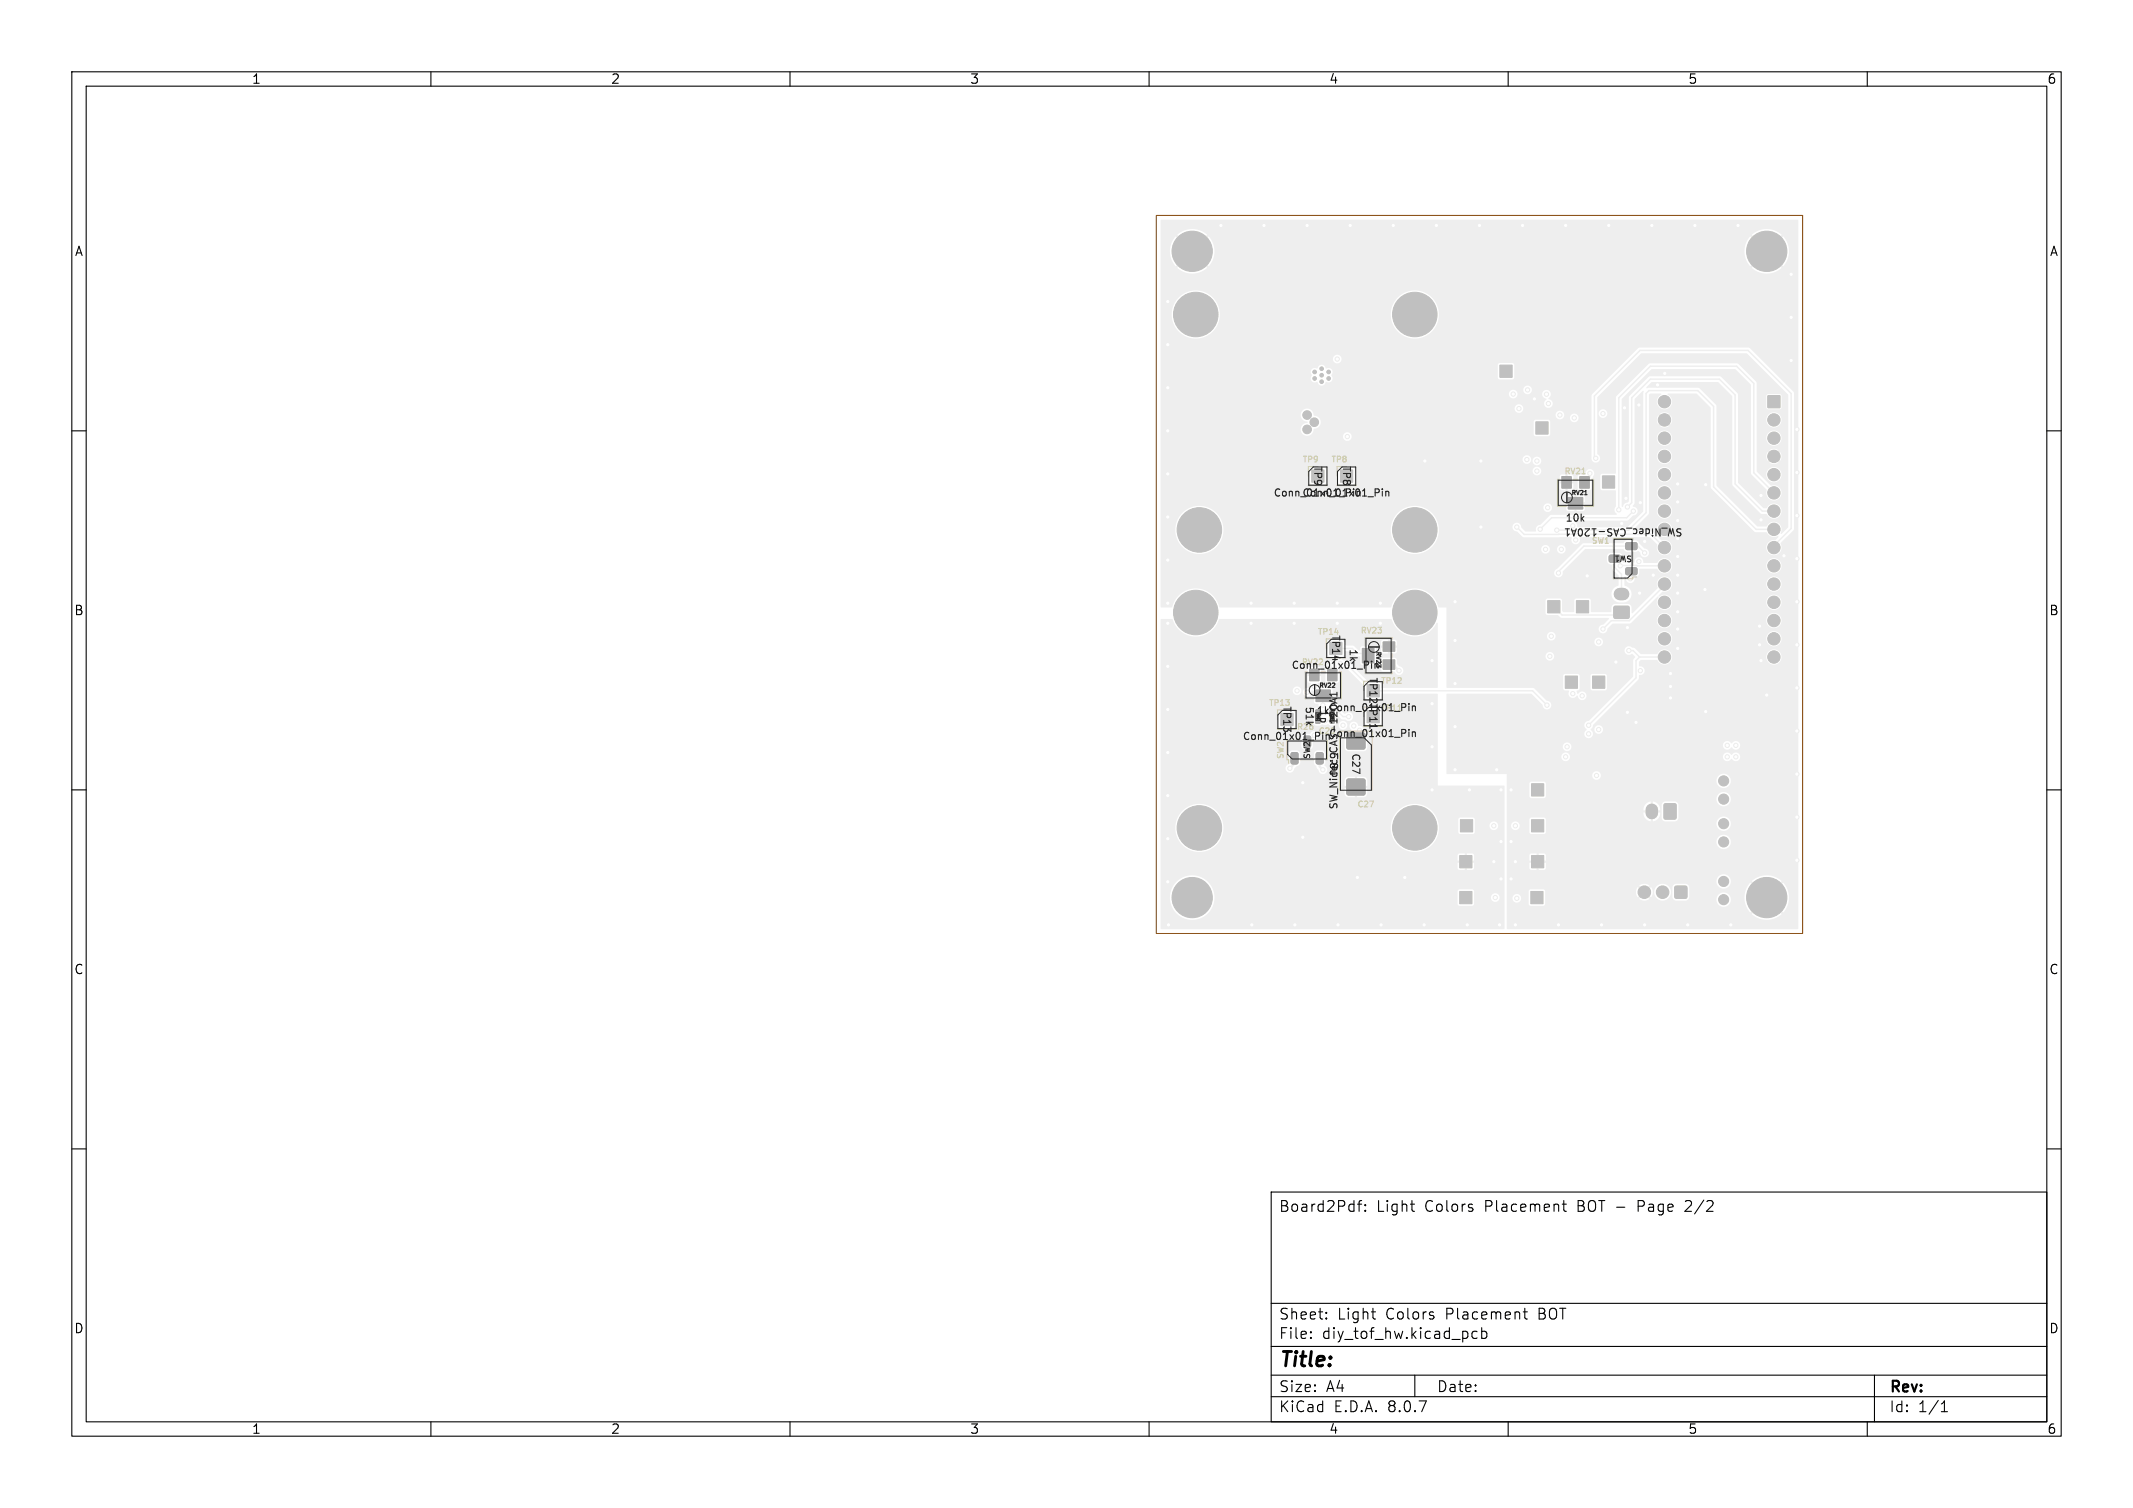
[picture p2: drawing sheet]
<svg xmlns="http://www.w3.org/2000/svg" width="297mm" height="210mm" viewBox="0 0 297 210" stroke-linecap="round" stroke-linejoin="round" font-family="sans-serif">
<defs><g id="words">
<text font-size="2.8" x="178" y="190.9">Title:</text>
<g font-size="2.1">
<text x="178" y="169">Board2Pdf:</text>
<text x="191.7" y="169">Light</text>
<text x="198.4" y="169">Colors</text>
<text x="206.9" y="169">Placement</text>
<text x="219.9" y="169">BOT -</text>
<text x="228.5" y="169">Page</text>
<text x="235.3" y="169">2/2</text>
<text x="178" y="184">Sheet:</text>
<text x="186.2" y="184">Light</text>
<text x="193" y="184">Colors</text>
<text x="201.5" y="184">Placement</text>
<text x="214.5" y="184">BOT</text>
<text x="178" y="186.7">File:</text>
<text x="184.1" y="186.7">diy_tof_hw.kicad_pcb</text>
<text x="178" y="196.9">KiCad</text>
<text x="178" y="194.1">Size:</text>
<text x="184.7" y="194.1">A4</text>
<text x="185.7" y="196.9">E.D.A.</text>
<text x="193.3" y="196.9">8.0.7</text>
<text x="200" y="194.1">Date:</text>
<text x="263" y="194.3">Rev:</text>
<text x="263" y="196.9">Id:</text>
<text x="267.1" y="196.9">1/1</text>
</g>
<g font-size="1.8">
<text x="35" y="11.9">1</text>
<text x="85" y="11.9">2</text>
<text x="135" y="11.9">3</text>
<text x="185" y="11.9">4</text>
<text x="235" y="11.9">5</text>
<text x="285" y="11.9">6</text>
<text x="10.3" y="35.9">A</text>
<text x="285.4" y="35.9">A</text>
<text x="10.3" y="85.9">B</text>
<text x="285.3" y="85.9">B</text>
<text x="10.3" y="135.9">C</text>
<text x="285.3" y="135.9">C</text>
<text x="10.3" y="185.9">D</text>
<text x="285.3" y="185.9">D</text>
<text x="35" y="199.9">1</text>
<text x="85" y="199.9">2</text>
<text x="135" y="199.9">3</text>
<text x="185" y="199.9">4</text>
<text x="235" y="199.9">5</text>
<text x="285" y="199.9">6</text>
</g>
<g font-size="1.4" fill="#222">
<text x="182.8" y="64.8" transform="rotate(90 182.8 64.8)">TP9</text>
<text x="186.8" y="64.8" transform="rotate(90 186.8 64.8)">TP8</text>
<text x="181.3" y="69.4">Conn_01x01_Pin</text>
<text x="217.9" y="72.9">10k</text>
<text x="234.4" y="73.4" transform="rotate(-180 234.4 73.4)">SW_Nidec_CAS-120A1</text>
<text x="185.3" y="88.3" transform="rotate(90 185.3 88.3)">TP14</text>
<text x="179.8" y="93.4">Conn_01x01_Pin</text>
<text x="187.7" y="90.3" transform="rotate(90 187.7 90.3)">1k</text>
<text x="190.5" y="94.2" transform="rotate(90 190.5 94.2)">TP12</text>
<text x="178.5" y="98.2" transform="rotate(90 178.5 98.2)">TP13</text>
<text x="181.6" y="98.3" transform="rotate(90 181.6 98.3)">51k</text>
<text x="183.2" y="99.7">1k</text>
<text x="183.6" y="98.7" transform="rotate(90 183.6 98.7)">1p</text>
<text x="185" y="99.3">Conn_01x01_Pin</text>
<text x="190.5" y="97.8" transform="rotate(90 190.5 97.8)">TP11</text>
<text x="173" y="103.3">Conn_01x01_Pin</text>
<text x="185" y="102.9">Conn_01x01_Pin</text>
<text x="185" y="104.6" transform="rotate(90 185 104.6)">6.8u</text>
<text x="188.1" y="104.8" transform="rotate(90 188.1 104.8)">C27</text>
<text x="186.4" y="112.8" transform="rotate(-90 186.4 112.8)">SW_Nidec_CAS-120A1</text>
</g>
<g font-size="1.1" fill="#cca">
<text x="181.3" y="64.6">TP9</text>
<text x="185.3" y="64.6">TP8</text>
<text x="217.7" y="66.3">RV21</text>
<text x="221.5" y="75.9">SW1</text>
<text x="183.4" y="88.6">TP14</text>
<text x="189.4" y="88.4">RV23</text>
<text x="192.2" y="95.4">TP12</text>
<text x="176.6" y="98.5">TP13</text>
<text x="178.9" y="105.8" transform="rotate(-90 178.9 105.8)">SW2</text>
<text x="188.9" y="112.6">C27</text>
</g>
<g font-size="1.1" fill="#222">
<text x="227.3" y="77.2" transform="rotate(-180 227.3 77.2)">SW1</text>
<text x="181.2" y="92.8">RV22</text>
<text x="180.5" y="101.8">R26</text>
<text x="192.2" y="99.2">TP11</text>
<text x="182.6" y="105.8" transform="rotate(-90 182.6 105.8)">SW2</text>
<text x="183.5" y="102.4">C20</text>
</g>
<g font-size=".8" fill="#222">
<text x="218.7" y="69.2">RV21</text>
<text x="183.6" y="96">RV22</text>
<text x="191.4" y="90.6" transform="rotate(90 191.4 90.6)">RV23</text>
</g>
<text font-size=".4" fill="#222" x="183.3" y="99.4" transform="rotate(90 183.3 99.4)">R26</text>
<text font-size=".3" fill="#222" x="185.3" y="99.4" transform="rotate(90 185.3 99.4)">C20</text>
</g></defs>
<g fill="#eee" stroke="#eee" stroke-width=".14">
<path d="M203.3 124.2h1.7v1.7h-1.7z"/>
<path d="M213.9 58.8h1.7v1.7h-1.7z"/>
<path d="M246.2 55.2h1.6v1.5h-1.6z"/>
<path d="M213.3 114.2h1.7v1.7h-1.7z"/>
<path d="M203.3 119.2h1.7v1.7h-1.7z"/>
<path d="M219.5 83.7h1.7v1.7h-1.7z"/>
<path d="M213.3 109.2h1.7v1.7h-1.7z"/>
<path d="M213.2 124.2h1.7v1.7h-1.7z"/>
<path d="M213.3 119.2h1.7v1.7h-1.7z"/>
<path d="M218 94.2h1.7v1.7h-1.7z"/>
<path d="M208.9 50.9h1.7v1.7h-1.7z"/>
<path d="M215.5 83.7h1.7v1.7h-1.7z"/>
<path d="M231.7 112l.2-.1 1.4 .1 .1 .2-.1 1.8-.1 .1-1.5-.1v-.2z"/>
<path d="M221.8 94.2h1.7v1.7h-1.7z"/>
<path d="M223.1 66.3h1.7v1.7h-1.7z"/>
<path d="M224.8 84.5l.1-.1 1.9 .1 .1 .2-.1 1.4h-.2h-1.8l-.1-.2z"/>
<path d="M233.2 123.5l.2-.1 1.4 .1 .1 .1-.1 1.4-.1 .1-1.5-.1v-.1z"/>
<path d="M203.4 114.2h1.7v1.7h-1.7z"/>
<path d="M178.4 99.4h1.7v1.7h-1.7z"/>
<path d="M190.4 99h1.7v1.7h-1.7z"/>
<path d="M183.2 100.1h.6v.6h-.6z"/>
<path d="M192.6 91.9h1.6v1.3h-1.6z"/>
<path d="M189.7 90.3h1.6v2h-1.6z"/>
<path d="M192.6 89.4h1.6v1.3h-1.6z"/>
<path d="M190.4 95.4h1.7v1.7h-1.7z"/>
<path d="M186.7 65.5h1.7v1.7h-1.7z"/>
<path d="M184.9 93.2h1.3v1.6h-1.3z"/>
<path d="M183.3 96.1h2v1.6h-2z"/>
<path d="M182.4 93.2h1.3v1.6h-1.3z"/>
<path d="M182.7 65.5h1.7v1.7h-1.7z"/>
<path d="M185.2 89.5h1.7v1.7h-1.7z"/>
<path d="M226.4 79.1h1.4l.2 .2-.1 .6-.2 .2-1.2-.1-.1-.2z"/>
<path d="M224.1 77.4l1.4-.1 .2 .3-.1 .5-.2 .2h-1.2l-.1-.2z"/>
<path d="M226.4 75.6h1.4l.2 .2-.1 .6-.2 .2-1.2-.1-.1-.2z"/>
<path d="M187.6 102.1h.2h2.2l.1 .2-.1 2h-.2h-2.2l-.1-.2z"/>
<path d="M187.6 108.5h.2h2.2l.1 .2-.1 2h-.2h-2.2l-.1-.2z"/>
<path d="M179.8 104.9l.7-.1 .2 .2 .1 1.2-.2 .2h-.6l-.2-.2z"/>
<path d="M181.6 102.6l.7-.1 .2 .2v1.2l-.2 .2h-.5l-.3-.2z"/>
<path d="M183.3 104.9l.7-.1 .2 .2 .1 1.2-.2 .2h-.6l-.2-.2z"/>
<path d="M220 66.4h1.3v1.6h-1.3z"/>
<path d="M218.4 69.3h2v1.6h-2z"/>
<path d="M217.5 66.4h1.3v1.6h-1.3z"/>
<circle cx="240" cy="108.7" r=".7"/>
<circle cx="240" cy="111.3" r=".7"/>
<circle cx="247" cy="58.5" r=".76"/>
<circle cx="247" cy="61" r=".76"/>
<circle cx="247" cy="63.6" r=".76"/>
<circle cx="247" cy="66.1" r=".76"/>
<circle cx="247" cy="68.6" r=".76"/>
<circle cx="247" cy="71.2" r=".76"/>
<circle cx="247" cy="73.7" r=".76"/>
<circle cx="247" cy="76.3" r=".76"/>
<circle cx="247" cy="78.8" r=".76"/>
<circle cx="247" cy="81.3" r=".76"/>
<circle cx="247" cy="83.9" r=".76"/>
<circle cx="247" cy="86.4" r=".76"/>
<circle cx="247" cy="89" r=".76"/>
<circle cx="247" cy="91.5" r=".76"/>
<circle cx="231.8" cy="55.9" r=".76"/>
<circle cx="231.8" cy="58.5" r=".76"/>
<circle cx="231.8" cy="61" r=".76"/>
<circle cx="231.8" cy="63.6" r=".76"/>
<circle cx="231.8" cy="66.1" r=".76"/>
<circle cx="231.8" cy="68.6" r=".76"/>
<circle cx="231.8" cy="71.2" r=".76"/>
<circle cx="231.8" cy="76.3" r=".76"/>
<circle cx="231.8" cy="78.8" r=".76"/>
<circle cx="231.8" cy="81.3" r=".76"/>
<circle cx="231.8" cy="83.9" r=".76"/>
<circle cx="231.8" cy="86.4" r=".76"/>
<circle cx="231.8" cy="89" r=".76"/>
<circle cx="231.8" cy="91.5" r=".76"/>
<circle cx="246" cy="125" r="1.8"/>
<circle cx="246" cy="125" r="2.8"/>
<circle cx="166" cy="125" r="1.8"/>
<circle cx="166" cy="125" r="2.8"/>
<circle cx="182" cy="57.8" r=".6"/>
<circle cx="182" cy="59.8" r=".6"/>
<circle cx="183" cy="58.8" r=".6"/>
<circle cx="246" cy="35" r="1.8"/>
<circle cx="246" cy="35" r="2.8"/>
<circle cx="231.5" cy="124.2" r=".87"/>
<circle cx="229" cy="124.2" r=".87"/>
<circle cx="240" cy="117.2" r=".7"/>
<circle cx="240" cy="114.7" r=".7"/>
<circle cx="184" cy="51.3" r=".25"/>
<circle cx="183.1" cy="51.8" r=".25"/>
<circle cx="185" cy="51.8" r=".25"/>
<circle cx="184" cy="52.3" r=".25"/>
<circle cx="183.1" cy="52.7" r=".25"/>
<circle cx="185" cy="52.7" r=".25"/>
<circle cx="184" cy="53.2" r=".25"/>
<circle cx="240" cy="122.7" r=".7"/>
<circle cx="240" cy="125.3" r=".7"/>
<circle cx="166" cy="35" r="1.8"/>
<circle cx="166" cy="35" r="2.8"/>
</g>
<path d="M225.6 82.7h.4M230 112.8v.4" fill="none" stroke="#eee" stroke-width="1.7"/>
<g fill="#ececec" stroke="#ececec" stroke-width=".14">
<circle cx="230.2" cy="80.1" r=".3"/>
<circle cx="210.4" cy="110" r=".3"/>
<circle cx="229" cy="128.8" r=".3"/>
<circle cx="226.6" cy="87.4" r=".3"/>
<circle cx="221" cy="80.2" r=".3"/>
<circle cx="250.2" cy="119.8" r=".3"/>
<circle cx="250.2" cy="95.8" r=".3"/>
<circle cx="227.8" cy="100.6" r=".3"/>
<circle cx="233.6" cy="72.5" r=".3"/>
<circle cx="229" cy="75.4" r=".3"/>
<circle cx="232.6" cy="97.2" r=".3"/>
<circle cx="206" cy="31.4" r=".3"/>
<circle cx="246" cy="96.8" r=".3"/>
<circle cx="200" cy="31.4" r=".3"/>
<circle cx="210.4" cy="122.4" r=".3"/>
<circle cx="249.4" cy="50.2" r=".3"/>
<circle cx="210.4" cy="117.2" r=".3"/>
<circle cx="202.6" cy="83.8" r=".3"/>
<circle cx="202.6" cy="107.2" r=".3"/>
<circle cx="208.4" cy="107.2" r=".3"/>
<circle cx="188" cy="31.4" r=".3"/>
<circle cx="230.8" cy="53.6" r=".3"/>
<circle cx="162.6" cy="72" r=".3"/>
<circle cx="233.6" cy="87.6" r=".3"/>
<circle cx="194" cy="31.4" r=".3"/>
<circle cx="192.2" cy="84" r=".3"/>
<circle cx="250.2" cy="113.8" r=".3"/>
<circle cx="212" cy="31.4" r=".3"/>
<circle cx="233.6" cy="90.3" r=".3"/>
<circle cx="230" cy="31.4" r=".3"/>
<circle cx="250.2" cy="89.8" r=".3"/>
<circle cx="213.7" cy="55.6" r=".3"/>
<circle cx="162.6" cy="48" r=".3"/>
<circle cx="250.2" cy="107.8" r=".3"/>
<circle cx="225" cy="92.2" r=".3"/>
<circle cx="233.6" cy="67.4" r=".3"/>
<circle cx="202.6" cy="95.2" r=".3"/>
<circle cx="202.6" cy="89.2" r=".3"/>
<circle cx="211" cy="120" r=".3"/>
<circle cx="182" cy="31.4" r=".3"/>
<circle cx="162.6" cy="66" r=".3"/>
<circle cx="233.6" cy="77.5" r=".3"/>
<circle cx="233.6" cy="80.1" r=".3"/>
<circle cx="236" cy="31.4" r=".3"/>
<circle cx="250.2" cy="71.8" r=".3"/>
<circle cx="237.5" cy="99.1" r=".3"/>
<circle cx="233.6" cy="75" r=".3"/>
<circle cx="237.5" cy="67.5" r=".3"/>
<circle cx="235" cy="128.8" r=".3"/>
<circle cx="245.2" cy="92" r=".3"/>
<circle cx="218" cy="31.4" r=".3"/>
<circle cx="250.2" cy="83.8" r=".3"/>
<circle cx="162.6" cy="42" r=".3"/>
<circle cx="226.6" cy="99.2" r=".3"/>
<circle cx="186.2" cy="84" r=".3"/>
<circle cx="217" cy="128.8" r=".3"/>
<circle cx="250.2" cy="77.8" r=".3"/>
<circle cx="206.2" cy="64.2" r=".3"/>
<circle cx="211" cy="128.8" r=".3"/>
<circle cx="225.8" cy="72.9" r=".3"/>
<circle cx="241" cy="128.8" r=".3"/>
<circle cx="237.4" cy="82.1" r=".3"/>
<circle cx="174.2" cy="84" r=".3"/>
<circle cx="228.3" cy="82.6" r=".3"/>
<circle cx="170" cy="31.4" r=".3"/>
<circle cx="233.6" cy="85.2" r=".3"/>
<circle cx="228.4" cy="70" r=".3"/>
<circle cx="226.2" cy="56.8" r=".3"/>
<circle cx="162.6" cy="84" r=".3"/>
<circle cx="233.6" cy="82.6" r=".3"/>
<circle cx="226.4" cy="69.4" r=".3"/>
<circle cx="248.4" cy="77.4" r=".3"/>
<circle cx="162.6" cy="54" r=".3"/>
<circle cx="245.2" cy="69" r=".3"/>
<circle cx="162.6" cy="78" r=".3"/>
<circle cx="249.4" cy="44.2" r=".3"/>
<circle cx="228.2" cy="56.4" r=".3"/>
<circle cx="232.6" cy="95.6" r=".3"/>
<circle cx="245" cy="89.8" r=".3"/>
<circle cx="180.2" cy="84" r=".3"/>
<circle cx="249.4" cy="38.2" r=".3"/>
<circle cx="223" cy="128.8" r=".3"/>
<circle cx="231.8" cy="52" r=".3"/>
<circle cx="224" cy="31.4" r=".3"/>
<circle cx="206.2" cy="73.4" r=".3"/>
<circle cx="232.6" cy="93.8" r=".3"/>
<circle cx="233.6" cy="69.9" r=".3"/>
<circle cx="162.6" cy="60" r=".3"/>
<circle cx="250.2" cy="59.8" r=".3"/>
<circle cx="250.2" cy="101.8" r=".3"/>
<circle cx="242" cy="31.4" r=".3"/>
<circle cx="198.4" cy="64.2" r=".3"/>
<circle cx="250.2" cy="65.8" r=".3"/>
<circle cx="202.6" cy="101.2" r=".3"/>
<circle cx="176" cy="31.4" r=".3"/>
<circle cx="245" cy="87.2" r=".3"/>
<circle cx="245.2" cy="72.4" r=".3"/>
<circle cx="211.2" cy="125.1" r=".3"/>
<circle cx="222.2" cy="63.8" r=".3"/>
<circle cx="212.6" cy="64" r=".3"/>
<circle cx="216" cy="88.6" r=".3"/>
<circle cx="218" cy="105.4" r=".3"/>
<circle cx="219" cy="73.2" r=".3"/>
<circle cx="215.8" cy="91.4" r=".3"/>
<circle cx="219.4" cy="75.2" r=".3"/>
<circle cx="214" cy="64.2" r=".3"/>
<circle cx="215.5" cy="70.7" r=".3"/>
<circle cx="218.2" cy="104" r=".3"/>
<circle cx="222.3" cy="108" r=".3"/>
<circle cx="211" cy="115" r=".3"/>
<circle cx="217.2" cy="57.8" r=".3"/>
<circle cx="219.2" cy="58.2" r=".3"/>
<circle cx="215.6" cy="56.2" r=".3"/>
<circle cx="223.2" cy="57.6" r=".3"/>
<circle cx="187.6" cy="60.8" r=".3"/>
<circle cx="214" cy="65.6" r=".3"/>
<circle cx="215.3" cy="54.9" r=".3"/>
<circle cx="211.2" cy="73.4" r=".3"/>
<circle cx="212.7" cy="54.3" r=".3"/>
<circle cx="221.4" cy="65.9" r=".3"/>
<circle cx="194.8" cy="93.4" r=".3"/>
<circle cx="187" cy="101" r=".3"/>
<circle cx="183" cy="95.6" r=".3"/>
<circle cx="184.2" cy="107.2" r=".3"/>
<circle cx="188.5" cy="101.1" r=".3"/>
<circle cx="208" cy="115" r=".3"/>
<circle cx="180.6" cy="96.2" r=".3"/>
<circle cx="182" cy="96.4" r=".3"/>
<circle cx="174.3" cy="128.8" r=".3"/>
<circle cx="162.6" cy="98.8" r=".3"/>
<circle cx="198.3" cy="128.8" r=".3"/>
<circle cx="199.4" cy="92" r=".3"/>
<circle cx="199.4" cy="104" r=".3"/>
<circle cx="208.8" cy="128.8" r=".3"/>
<circle cx="192.3" cy="128.8" r=".3"/>
<circle cx="162.6" cy="86.8" r=".3"/>
<circle cx="209" cy="117.2" r=".3"/>
<circle cx="209" cy="110" r=".3"/>
<circle cx="186.3" cy="128.8" r=".3"/>
<circle cx="181.4" cy="116.6" r=".3"/>
<circle cx="189" cy="122.2" r=".3"/>
<circle cx="174.2" cy="86.8" r=".3"/>
<circle cx="186.2" cy="86.8" r=".3"/>
<circle cx="162.6" cy="122.8" r=".3"/>
<circle cx="162.6" cy="92.8" r=".3"/>
<circle cx="204.3" cy="128.8" r=".3"/>
<circle cx="209" cy="122.4" r=".3"/>
<circle cx="181.4" cy="109" r=".3"/>
<circle cx="162.7" cy="128.8" r=".3"/>
<circle cx="195.6" cy="122.2" r=".3"/>
<circle cx="199.4" cy="98" r=".3"/>
<circle cx="180.3" cy="128.8" r=".3"/>
<circle cx="208" cy="120" r=".3"/>
<circle cx="199.4" cy="110" r=".3"/>
<circle cx="162.6" cy="104.8" r=".3"/>
<circle cx="162.6" cy="116.8" r=".3"/>
<circle cx="192.2" cy="86.8" r=".3"/>
<circle cx="180.2" cy="86.8" r=".3"/>
<circle cx="204.6" cy="110" r=".3"/>
<circle cx="162.6" cy="110.8" r=".3"/>
<circle cx="208.2" cy="125" r=".3"/>
<circle cx="179.6" cy="107" r=".3"/>
<circle cx="211.5" cy="56.9" r=".3"/>
<circle cx="210.7" cy="54.9" r=".3"/>
<circle cx="215.4" cy="98.2" r=".3"/>
<circle cx="187.8" cy="99.8" r=".3"/>
<circle cx="185.6" cy="98" r=".3"/>
<circle cx="215.2" cy="76.5" r=".3"/>
<circle cx="222.6" cy="89.4" r=".3"/>
<circle cx="217.4" cy="76.5" r=".3"/>
<circle cx="221.2" cy="101" r=".3"/>
<circle cx="226.8" cy="90.6" r=".3"/>
<circle cx="225.6" cy="78.8" r=".3"/>
<circle cx="228.2" cy="78.2" r=".3"/>
<circle cx="222.6" cy="101.6" r=".3"/>
<circle cx="228.4" cy="93.4" r=".3"/>
<circle cx="214.5" cy="73.7" r=".3"/>
<circle cx="227.4" cy="71.2" r=".3"/>
<circle cx="216.8" cy="73.8" r=".3"/>
<circle cx="229" cy="77" r=".3"/>
<circle cx="217" cy="79.8" r=".3"/>
<circle cx="219" cy="96.6" r=".3"/>
<circle cx="223.2" cy="87.6" r=".3"/>
<circle cx="225.4" cy="71" r=".3"/>
<circle cx="220.3" cy="96.9" r=".3"/>
<circle cx="226.6" cy="70.6" r=".3"/>
<circle cx="221.2" cy="102.2" r=".3"/>
<circle cx="240.5" cy="105.4" r=".3"/>
<circle cx="241.7" cy="103.8" r=".3"/>
<circle cx="240.5" cy="103.8" r=".3"/>
<circle cx="241.7" cy="105.4" r=".3"/>
<circle cx="186.2" cy="50" r=".3"/>
<circle cx="184.2" cy="98.2" r=".3"/>
<circle cx="227" cy="80.6" r=".3"/>
</g>
<g fill="none" stroke="#eee" stroke-width=".2">
<path d="M211.2 73.4l1 1h17.7l1.9 1.9M221.4 65.9v.5l-.8 .8M222.2 63.8l-.2-.2v-8.4l6.4-6.4h15l6 6v18.8l-2.4 2.4v.3M224.9 77.8v1.3l.9 .9v2.7M225.6 78.8h6.2M226.6 70.6l.6-.6v-14.6l2.6-2.6h9.6l2.2 2.2v12.4l3.8 3.8h1.6M227.2 79.6v.9l-.2 .1M227.4 71.2l-.9 .9h-10.4l-1.6 1.6M229 77l-.9-.9h-7.5l-3.6 3.5v.2M247 73.7h-2.5l-5.9-5.9v-11.2l-2.2-2.2h-6.8l-.4 .4v16.6l-2.4 2.4h-10M247 68.6l-2.8-2.8v-12.4l-2.4-2.4h-12l-4.4 4.4v15.6M184.3 96.9l-.1 1.3"/>
<path d="M184.5 99.2h1M186 90.3h2.3M187.4 92.4l3.8 3.8h22.2l2 2M189 91h1.2l.3 .3M216.4 84.5l1.1 1.2h7.9l.4-.4M226.8 90.6h.6l.9 .9M228.3 91.5h3.5M228.3 91.5l-.5 .5v2.4l-6.6 6.6M231.8 81.3v.2l-4.9 4.9h-2.5l-1.2 1.2M183.5 100.4h2"/>
</g>
<path d="M193.4 92.6h.6l.8 .8M180.3 105.6v.8l-.7 .6M183.8 105.6v1.2l.4 .4" fill="none" stroke="#eee" stroke-width=".3"/>
<g fill="#eee">
<path d="M228.7 54.5h.2l-.1 .2v16.5l-2.2 2.2h-6.9l-.1-.1a.82 .82 0 0 0-.4-.7l7.4-.1 .8-.7a.61 .61 0 0 0 .6-.6 .61 .61 0 0 0-.6-.6l-.1-.1 .3-.4v-14.5z"/>
<path d="M161.6 30.6h88.7l.1 .1v4.3h-1.3l-.2-1-.6-1.1-1.1 1.1-.2-.2 1.1-1.1-.2-.1a3.1 3.1 0 0 0-4 .1l1.1 1.1-.2 .2-1.1-1.1-.6 1.1-.2 1h-73.8l-.2-1-.6-1.1-1.1 1.1-.2-.2 1.1-1.1-.2-.1a3.1 3.1 0 0 0-4 .1l1.1 1.1-.2 .2-1.1-1.1-.1 .2a3.1 3.1 0 0 0 .1 4l1.1-1.1 .2 .2-1.1 1.1 .2 .1a3.1 3.1 0 0 0 4-.1l-1.1-1.1 .2-.2 1.1 1.1 .6-1.1 .2-1h73.8l.2 1 .6 1.1 1.1-1.1 .2 .2-1.1 1.1 .2 .1a3.1 3.1 0 0 0 4-.1l-1.1-1.1 .2-.2 1.1 1.1 .6-1.1 .2-1h1.3v8.6h-50l-.1-.3a3.4 3.4 0 0 0-3.5-2.9 3.4 3.4 0 0 0-3.1 3.2h-23.8l-.1-.3a3.4 3.4 0 0 0-5.3-2.2 3.4 3.4 0 0 0 .6 5.7 3.4 3.4 0 0 0 4.8-3.2h23.8v.4a3.4 3.4 0 0 0 3.5 3.2 3.4 3.4 0 0 0 3.2-3.6h50v11.1h-.6l-.1-.1-6.1-6.1-.1-.1h-15.2l-.2 .1-1.5 1.5h-39.8v-.2a.61 .61 0 0 0-1-.3 .61 .61 0 0 0 .1 1.1 .61 .61 0 0 0 .9-.6h39.8l-.8 .8h-14.9l-.3-.2-1.8-.1-.2 .3v1h-23a.67 .67 0 0 0-1-.5 .58 .58 0 0 0-.6-.5 .58 .58 0 0 0-.6 .5 .61 .61 0 0 0-.8 .1 .61 .61 0 0 0 .1 .9 .57 .57 0 0 0-.1 .7 .57 .57 0 0 0 .7 .2h.2a.58 .58 0 0 0 .5 .5 .58 .58 0 0 0 .6-.5 .61 .61 0 0 0 .8-.1 .61 .61 0 0 0 0-.9l.2-.4h23v.8l.1 .2 1.9 .1 .2-.3 .1-1.8h14.9l-4.1 4.1-.1 1.3h-5.4l-.2-.4-.4-.3a.62 .62 0 0 0 .3-.7 .62 .62 0 0 0-.6-.5h-2v-.2a.61 .61 0 0 0-1-.2 .61 .61 0 0 0 .2 1h-1.2v-.2a.61 .61 0 0 0-1-.3 .61 .61 0 0 0 .1 1 .61 .61 0 0 0 .9-.5h1.4a.61 .61 0 0 0 .6-.6h2h-.1a.64 .64 0 0 0-.5 .7 .64 .64 0 0 0 .6 .6 .76 .76 0 0 0-.1 1 .61 .61 0 0 0 .6 .2 .61 .61 0 0 0 .4-.6h5.4v.7h-9.5v-.2a.61 .61 0 0 0-1-.3 .61 .61 0 0 0 .1 1 .61 .61 0 0 0 .9-.5h9.5v1.3h-1.8v-.2a.6 .6 0 0 0-1-.2h-1v-.2a.61 .61 0 0 0-1-.3 .61 .61 0 0 0 .1 1 .61 .61 0 0 0 .9-.5h1l-.2 .2v.4l.3 .3h-3l-.3-.3-1.8 .1-.2 .1v.2h-29.7v-.2a1 1 0 0 0-1-.7 .92 .92 0 0 0-.9-1 .92 .92 0 0 0-.9 1 .92 .92 0 0 0 1 .8v.2a.92 .92 0 0 0-1 .9 .92 .92 0 0 0 1 .9 .92 .92 0 0 0 .8-1l.7-.2 .2-.3 .1-.4h29.7v1.7l.1 .2 1.9 .1 .2-.3 .1-1.8h3a.61 .61 0 0 0 .9-.5h1.8v2.6h-33.4v-.2a.61 .61 0 0 0-1-.3 .61 .61 0 0 0 .1 1 .61 .61 0 0 0 .9-.5h33.4v3l.1 .4h-7.1a.6 .6 0 0 0-.5-.6 .6 .6 0 0 0-.7 .4h-.2v-.2a.61 .61 0 0 0-1-.3 .61 .61 0 0 0 .1 1 .61 .61 0 0 0 .9-.5h.2a.61 .61 0 0 0 .5 .8 .61 .61 0 0 0 .7-.6l7.2 .1a.63 .63 0 0 0 .9-.2 .63 .63 0 0 0-.3-.9v-7.9l6.2-6.1h14.6l5.8 5.7v.2h-.9l-.3-.2h-1.6l-.3 .2v1.7l.3 .2h1.7l.2-.3v-1.6h.9v3.4h-.9l-.1-.2a1.07 1.07 0 0 0-1.6-.7 1.07 1.07 0 0 0 .1 1.8 1.07 1.07 0 0 0 1.6-.9h.9v2.5h-.9l-.1-.2a1.07 1.07 0 0 0-1.6-.6 1.07 1.07 0 0 0 .1 1.8 1.07 1.07 0 0 0 1.6-1h.9v2.6h-.9l-.2-.7-.4 .4-.3-.2 .4-.4a1.05 1.05 0 0 0-1.2 0l.4 .4-.2 .2-.4-.4-.3 .7 .3 .6 .4-.4 .2 .2-.4 .4a1.05 1.05 0 0 0 1.2 0l-.4-.4 .3-.2 .4 .4 .2-.6h.9v2.5h-.9a1.07 1.07 0 0 0-1.6-1 1.07 1.07 0 0 0-.1 1.8 1.07 1.07 0 0 0 1.6-.6l.1-.2h.9v7.3l-.9 .9h-.1a1.1 1.1 0 0 0-.4-1.5 1.1 1.1 0 0 0-1.5 .3l-.1 .2h-1.3l-5.7-5.6v-11.2l-.1-.1-2.3-2.4h-7.1l-.2 .1v-.2l.6-.7h9.3l2 1.9v12.5l3.9 3.9 .9 .1a1.08 1.08 0 0 0 1.5 .6 1.08 1.08 0 0 0 .4-1.6 1.08 1.08 0 0 0-1.7-.2l-.2 .4h-.5l-3.5-3.5v-12.4l-.1-.1-2.3-2.3-.1-.1h-9.8l-.1 .1-2.7 2.7-.1 .1v14.5l-.1 .2a.75 .75 0 0 0-.7 .4l-.1 .2h-.1v-15l4.2-4.2h11.6l2.2 2.1v12.4l.1 .2 2.1 2.1a1.1 1.1 0 0 0 .8 1.5 1.1 1.1 0 0 0 1.3-1.2 1.1 1.1 0 0 0-1.6-.9l-1.9-2v-12.4l-2.6-2.6h-12.4l-4.5 4.6-.1 .1v2.3h-1.2a.6 .6 0 0 0-.9-.5 .6 .6 0 0 0-.1 1 .6 .6 0 0 0 1-.3v-.2h1.2v8.3h-3a.6 .6 0 0 0-.5-.6 .6 .6 0 0 0-.6 .3h-6.3v-.2a.6 .6 0 0 0-.6-.4 .6 .6 0 0 0-.6 .4h-24.7l-.3-.3h-1.8l-.2 .3h-1.7l-.3-.2-1.8-.1-.2 .3v1.8l.2 .3 1.9-.1 .2-.2v-1.8h1.7v1.8l.2 .3 1.9-.1 .2-.2v-1.8h24.7a.6 .6 0 0 0 .5 .8 .6 .6 0 0 0 .7-.6h6.3l-.2 .5h-.8l-.2 .2h-.6l-.3-.2h-1.5l-.1 .2v.7h.8v-.9h.3v.9h.8v-.7h.6v1h-2.5v.7l.2 .3h.6v-1h.3v1h.5l.2-.2 .1-.8h.6v.7l.2 .3h1.4l.3-.3v-1.2l.4-.9h3l-2 .1-.2 .2v1.8l.3 .3h1.8l.1 .9h-4.3l-.3-.2h-2.1l-.2 .2v.7h1.1v-.9h.3v.9h1.2v-.7h4.3v1h-6.9v.5h-2a.61 .61 0 0 0-.9-.5 .61 .61 0 0 0-.1 1 .61 .61 0 0 0 1-.3v-.2h2v.3l.2 .2h.9v-1h.3v1l1-.1 .2-.2v-.7h4.3v.4a.72 .72 0 0 0 .1 1l-9.1 .1-.2 .1-1.3 1.3h-.2a.81 .81 0 0 0-.5 .9h-1.4l-.6-.6a.6 .6 0 0 0-.7-.6 .6 .6 0 0 0-.5 .8h-10.2l-.1-.3a3.4 3.4 0 0 0-3.5-2.9 3.4 3.4 0 0 0-3.1 3.2h-23.3l-.1-.3a3.4 3.4 0 0 0-5.3-2.2 3.4 3.4 0 0 0 .6 5.7 3.4 3.4 0 0 0 4.8-3.2h23.3v.4a3.4 3.4 0 0 0 3.5 3.1 3.4 3.4 0 0 0 3.2-3.5h10.2l.2 .2 .5 .2 .9 .8h6.6l.1 .1a.62 .62 0 0 0 .5 .9 .62 .62 0 0 0 .5-.9l9.8-.1 1.1 1-.1 .7 .3 .5h-1.4a.67 .67 0 0 0-.7-.6l-.8-1-.4-.2-1.2 .1-.5 .3h-5.5l-1 .9h-1.5v-.2a.61 .61 0 0 0-.7-.4 .61 .61 0 0 0-.5 .6h-1v-.2a.61 .61 0 0 0-1-.3 .61 .61 0 0 0 .1 1 .61 .61 0 0 0 .9-.5h1v.2a.61 .61 0 0 0 .7 .4 .61 .61 0 0 0 .5-.6h1.5l-2.7 2.7a.61 .61 0 0 0-.3 .8 .61 .61 0 0 0 .8 .4 .61 .61 0 0 0 .3-.8l3.2-3.1h5.2l.5 .3 1.2 .1 .4-.2 .3 .3a.61 .61 0 0 0 .6 .6 .61 .61 0 0 0 .6-.6h1.4a1.09 1.09 0 0 0 1.8-.6 1.09 1.09 0 0 0-1.5-1.2l-1.2-1.2h-2.7l-.1-.1 2.2-2.3 .1-.1v-16.5l.2-.2h1.4l.1 .1a1.12 1.12 0 0 0-.6 1.2 1.12 1.12 0 0 0 1.1 .9 1.09 1.09 0 0 0 1-.9 1.09 1.09 0 0 0-.6-1.2l.1-.1h4l1.9 1.9v1.8h-5.4l-.2-.7-.4 .4-.2-.2 .4-.4a1.05 1.05 0 0 0-1.3 0l.4 .4-.2 .2-.4-.4-.2 .7 .2 .6 .4-.4 .2 .2-.4 .4a1.05 1.05 0 0 0 1.3 0l-.4-.4 .2-.2 .4 .4 .2-.6h5.4v2.5h-5.4a1.07 1.07 0 0 0-1.5-.9 1.07 1.07 0 0 0-.2 1.8 1.07 1.07 0 0 0 1.7-.7v-.2h5.4v2.6h-5.4a1.07 1.07 0 0 0-1.5-1 1.07 1.07 0 0 0-.2 1.8 1.07 1.07 0 0 0 1.7-.6v-.2h5.4v2.5h-5.4a1.07 1.07 0 0 0-1.5-1 1.07 1.07 0 0 0-.2 1.8 1.07 1.07 0 0 0 1.7-.6v-.2h5.4v1.8l.7 .7h-6.1v-.2a1.07 1.07 0 0 0-1.7-.6 1.07 1.07 0 0 0 .2 1.8 1.07 1.07 0 0 0 1.5-1h6.1l2.5 2.6h-8.6v-.2a1.07 1.07 0 0 0-1.7-.7 1.07 1.07 0 0 0 .2 1.8 1.07 1.07 0 0 0 1.5-.9h8.6l2.6 2.5h-11.2v-.2a1.07 1.07 0 0 0-1.7-.6 1.07 1.07 0 0 0 .2 1.8 1.07 1.07 0 0 0 1.5-1h11.2l.5 .4h1.5a1.16 1.16 0 0 0 1.6 .6v.1l-.3 .4a1.08 1.08 0 0 0-1.4 1 1.08 1.08 0 0 0 1.4 1.1 1.08 1.08 0 0 0 .6-1.6l1.8-1.9 .1-.1v-19h.6v24.1h-2.3l-.1-.2a1.07 1.07 0 0 0-1.1-.9 1.07 1.07 0 0 0-1 1.1h-13.1v-.2a1.11 1.11 0 0 0-1-.9 1.11 1.11 0 0 0-1.1 .7h-1.8a.64 .64 0 0 0-.5-.8 .64 .64 0 0 0-.8 .5l-.1 .2h-1.5h-.1v-.9l-.1-.2-.4-.2h-1.1l-.5 .3v.9a.73 .73 0 0 0 .6 .4l.1 .7 .9 .8v1.4a1.21 1.21 0 0 0-1 1.2 1.21 1.21 0 0 0 1.1 1.2h.7a1.19 1.19 0 0 0 1-1.2 1.19 1.19 0 0 0-1-1.2v-1.1l.2-.1a.65 .65 0 0 0 .6 .9 .65 .65 0 0 0 .6-.8 .6 .6 0 0 0 .7-.6v-.5l.1-.1h2.4a1.08 1.08 0 0 0 1.2 .6 1.08 1.08 0 0 0 .8-1h13.1l.1 .2a1.07 1.07 0 0 0 1.1 .9 1.07 1.07 0 0 0 1-1.1h2.3v2.5h-2.3l-.1-.2a1.07 1.07 0 0 0-1.1-.8 1.07 1.07 0 0 0-1 1h-13.1v-.2a1.09 1.09 0 0 0-1.5-.7 1.09 1.09 0 0 0-.5 1.5l-3.5 3.5-.1-.1v-.8l-.3-.3-2-.1-.4 .2a.95 .95 0 0 0-.1 .9h-.1h-2.7l-.1-1.6-.2-.2h-2l-.1 .2v1.6h-.1h-1.4l-.2-.1v-1.5l-.2-.2-1.8-.1-.3 .3v1.8l.2 .2 1.5 .1 .5 .4h6.6v.1l-.7 .8a.72 .72 0 0 0-.7 .5 .62 .62 0 0 0 .6 .7 .62 .62 0 0 0 .6-.7l.8-.7h2.3h.2l3.7-3.7 .2 .1a1.06 1.06 0 0 0 .3 1.7 1.06 1.06 0 0 0 1.5-1.1 1.06 1.06 0 0 0-1.6-.8l-.2 .1-.1-.1 .6-.6a1.07 1.07 0 0 0 1.3-1.1h13.1l.1 .2a1.07 1.07 0 0 0 1.1 .9 1.07 1.07 0 0 0 1-1.1h2.3v2.6h-2.3l-.1-.2a1.07 1.07 0 0 0-1.6-.7 1.07 1.07 0 0 0 .1 1.8 1.07 1.07 0 0 0 1.6-.9h2.3v2.5h-2.3l-.1-.2a1.07 1.07 0 0 0-1.1-.8 1.07 1.07 0 0 0-1 1h-13.1v-.2a1.07 1.07 0 0 0-1.7-.6 1.07 1.07 0 0 0 .2 1.8 1.07 1.07 0 0 0 1.5-1h13.1l.1 .2a1.07 1.07 0 0 0 1.1 .9 1.07 1.07 0 0 0 1-1.1h2.3v2.6h-2.3l-.1-.2a1.07 1.07 0 0 0-1.1-.9 1.07 1.07 0 0 0-1 1.1h-13.1v-.2a1.06 1.06 0 0 0-1-.9 1.06 1.06 0 0 0-1 .7h-14.2v-.2a.61 .61 0 0 0-1-.3 .61 .61 0 0 0 .1 1 .61 .61 0 0 0 .9-.5h14.2l-.1 .4 .1 .4h-7.6a.61 .61 0 0 0-.9-.5 .61 .61 0 0 0-.1 1 .61 .61 0 0 0 1-.3v-.2h7.6a1.07 1.07 0 0 0 1.2 .6 1.07 1.07 0 0 0 .8-1h13.1l.1 .2a1.07 1.07 0 0 0 1.1 .8 1.07 1.07 0 0 0 1-1h2.3v2.5h-2.3l-.1-.2a1.07 1.07 0 0 0-1.1-.9 1.07 1.07 0 0 0-1 1.1h-13.1v-.2a1.12 1.12 0 0 0-1-.8 1.12 1.12 0 0 0-1.1 .6h-2.2l-.9-.8-.4-.1a.61 .61 0 0 0-.8 0 .61 .61 0 0 0 0 .9 .61 .61 0 0 0 .9-.1l.3 .4h-11.2v-.2a.61 .61 0 0 0-1-.3 .61 .61 0 0 0 .1 1 .61 .61 0 0 0 .9-.5h11.3l-.3 .5v2.2h-3.6l-.3-.3h-1.8l-.2 .2v1.9l.2 .3 1.9-.1 .2-.2v-1.8h3.6v.2l-2.7 2.6h-3.8a.65 .65 0 0 0-.5-.6 .65 .65 0 0 0-.7 .3 .29 .29 0 0 1-.1-.4l.2-.1 .1-.2v-1.9l-.2-.2-1.8 .1-.2 .2v1.8l.2 .2 .5 .1v.2a.64 .64 0 0 0 .4 .8 .64 .64 0 0 0 .8-.3 .68 .68 0 0 0 1 .5l.2-.2 .1-.3h3.8l-3.4 3.5a.75 .75 0 0 0-.7 .4l.1 .5 .2 .3a.71 .71 0 0 0 0 1.1 .62 .62 0 0 0 .8-.2 .62 .62 0 0 0-.2-.9l.2-.3 .1-.4 6.3-6.3 .2-.6a.63 .63 0 0 0 .7-.6 .63 .63 0 0 0-.8-.6v-.6l.3-.3h2.2a1.1 1.1 0 0 0 1.2 .6 1.1 1.1 0 0 0 .9-1h13.1l.1 .2a1.07 1.07 0 0 0 1.1 .9 1.07 1.07 0 0 0 1-1.1h2.3v10.1h-27.2v-.2a.61 .61 0 0 0-1-.3 .61 .61 0 0 0 .1 1 .61 .61 0 0 0 .9-.5h27.2v2.2h-8.1v-.2a.67 .67 0 0 0-.6-.4 .67 .67 0 0 0-.6 .3 .62 .62 0 0 0-.8-.3 .62 .62 0 0 0-.4 .8h-21.1v-.2a.61 .61 0 0 0-1-.3 .61 .61 0 0 0 .1 1 .61 .61 0 0 0 .9-.5h21.1l.1 .1a.69 .69 0 0 0 1.1 0 .63 .63 0 0 0 .7 .3 .63 .63 0 0 0 .5-.6h8.1v1.6h-8.1v-.2a.67 .67 0 0 0-.6-.4 .67 .67 0 0 0-.6 .3 .62 .62 0 0 0-.7-.3 .62 .62 0 0 0-.5 .6h-21.3v-.2a.61 .61 0 0 0-1-.3 .61 .61 0 0 0 .1 1 .61 .61 0 0 0 .9-.5h21.3v.2a.67 .67 0 0 0 .6 .4 .67 .67 0 0 0 .6-.3 .62 .62 0 0 0 .7 .3 .62 .62 0 0 0 .5-.6h8.1v3.4h-9.4v-.2a1 1 0 0 0-1.7-.6h-16.4v-.2a.61 .61 0 0 0-1-.3 .61 .61 0 0 0 .1 1 .61 .61 0 0 0 .9-.5h16.4a1 1 0 0 0-.2 1.1h-23.8l-.3-.2-1.8-.1-.2 .3v1.8l.2 .3 1.9-.1 .2-.2v-1.8h23.8a1.01 1.01 0 0 0 1.1 .6 1.01 1.01 0 0 0 .8-.9h9.4v2.5h-9.4v-.2a1 1 0 0 0-1.5-.7 1 1 0 0 0-.1 1.7h-5.7l-.1-.3-.3-.2h-1.4l-.5 .3v.8h-.2a1.17 1.17 0 0 0-1-1.1v.8h-.3v-.8h-.2a1.17 1.17 0 0 0-.9 1.3h.6v.3h-.6l.1 .5 .3 .4h-13.9l-.3-.2-1.8-.1-.2 .3v.9h-1.4v-.2a.61 .61 0 0 0-1-.3 .61 .61 0 0 0 .1 1 .61 .61 0 0 0 .9-.5h1.4v.9l.2 .2 1.8 .1 .2-.3 .1-1.8h13.9l.7 .3v-.8h.3v.8a1.17 1.17 0 0 0 1-1.2h-.6v-.3h.6v-.2h.2v1.3l.2 .3 1.7 .1 .3-.2 .1-.2v-1.9h5.7a1 1 0 0 0 1.6-.8h9.4v3.4h-9.4v-.2a1 1 0 0 0-1.6-.6 1 1 0 0 0 .2 1.7 1 1 0 0 0 1.4-.9h9.4v2.6h-9.4v-.2a1 1 0 0 0-1.6-.6 1 1 0 0 0 .2 1.7 1 1 0 0 0 1.4-.9h9.4v1.8h-35.1l-.3-.2h-.7v.6h-.3v-.6h-.8l-.2 .2v.8h.6v.3h-.6v.7l.2 .2 .8 .1v-.7h.3v.7l.8-.1 .1-.2 .1-.7h-.7v-.3h.7v-.8h35.1v5.9h-1.3l-.2-1-.6-1.1-1.1 1.1-.2-.2 1.1-1.1a3.1 3.1 0 0 0-4.2 0l-2.9 .1a1 1 0 0 0-1.5-.9 1 1 0 0 0-.1 1.7h-4.2l-.1-.4-.3-.1h-1.4l-.5 .3v.8h-.2a1.18 1.18 0 0 0-1.2-1.1 1.18 1.18 0 0 0-1.2 1.1h-.1l-.3-.7-.5 .5-.2-.2 .5-.5a1.17 1.17 0 0 0-1.5 0l.5 .5-.2 .2-.5-.5-.2 .6h-12.6l-.3-.2-1.8-.1-.2 .3v1h-1.1v-.2a.61 .61 0 0 0-1-.3 .61 .61 0 0 0 .1 1 .61 .61 0 0 0 .9-.5h1.1v.8l.2 .2 1.8 .1 .2-.3 .1-1.8h12.6v.4l.2 .5 .5-.5 .2 .2-.5 .5a1.17 1.17 0 0 0 1.5 0l-.5-.5 .2-.2 .5 .5 .2-.7 .2-.1a1.19 1.19 0 0 0 1.2 1.2 1.19 1.19 0 0 0 1.2-1.2h.2v.8l.2 .4h1.6l.4-.1 .1-.3v-1.4h4.2l.2 .1a1.01 1.01 0 0 0 1.4-.9h3l1 1-.2 .2-1.1-1.1a3.1 3.1 0 0 0-.8 2.4h-1.9v-.2a1.01 1.01 0 0 0-1.6-.6 1.01 1.01 0 0 0 .2 1.7 1.01 1.01 0 0 0 1.4-.9h1.9l.3 1 .5 .8 1.1-1.1 .2 .2-1.1 1.1 .2 .1a3.1 3.1 0 0 0 4-.1l-1.1-1.1 .2-.2 1.1 1.1 .6-1.1 .2-1h1.3v4.3l-.1 .1h-40.5v-21.6h-8.4v-11.1l11.8-.1 1.6 1.6a.62 .62 0 0 0 .7 .6 .62 .62 0 0 0 .5-.7 .62 .62 0 0 0-.7-.5l-1.7-1.7-.1-.1h-12.1v-11.2h-1.1a3.4 3.4 0 0 0-3.3-2.7 3.4 3.4 0 0 0-3.3 2.7h-23.9a3.4 3.4 0 0 0-3.3-2.7 3.4 3.4 0 0 0-3.3 2.7h-1.5l-.1-.1z"/>
<path d="M161.6 86.2h1.6a3.4 3.4 0 0 0 6 1.1l.6-1.1h23.9a3.4 3.4 0 0 0 3 2.4 3.4 3.4 0 0 0 3.4-1.9l.1 .1v2.6h-5.7l-.2-.3h-1.7l-.3 .2v.6h1v-.8h.3v.8h.9v-.5h5.7v.8l-8.6 .1-.2-.3h-1.7l-.3 .1v.5h-.2l-.7-.7h-1.3l-.1-.5-.2-.2-1.8-.1-.2 .3v1.8l.1 .2h1.9l.2-.2 .1-.5h.9l.7 .6 .6 .1v1l.3 .2h1.6l.3-.1v-2.2h.7v.5l.1 .2h.9v-.8h.3v.8h.6l.3-.2v-.6h5.7v3.2h-4.8a.66 .66 0 0 0-.6-.6l-.3-.3v-.7l-.2-.2h-1.7l-.3 .1v1.5l.1 .3h1.7a.65 .65 0 0 0 .7 .5 .65 .65 0 0 0 .6-.6h4.8v2.3l-7.8 .1-.1-.5-.1-.2-1.6-.1-3-2.9-.6-.1a.63 .63 0 0 0-.8 0 .63 .63 0 0 0-.1 .8l-.2 .1-.3-.3a.63 .63 0 0 0-.9-.5 .63 .63 0 0 0-.1 1l-.6 .1-.3-.3h-1.4l-.2 .2v.8h.8v-1h.3v1h.8v-.7h.6v1.8l.2 .1h1.4l.3-.3v-1.7l.7-.3 2.8 2.8 .1 1.5 .2 .2h1.8l.2-.2 .1-.4 .1-.1h7.6l.1 .1v2.2h-7.8l-.3-.2-1.8-.1-.2 .3v.9h-1.7a.64 .64 0 0 0-.4-.6 .64 .64 0 0 0-.7 .2h-.2l-.6-.6a.8 .8 0 0 0-.3-.8l-.1-.4-.5-.2v-1.3l-.2-.3-1.8-.1-.1-.5 .4-.2 .1-.8h-1.9v.8l.4 .2-.1 .6a.72 .72 0 0 0-1 .4h-.2v-.2a.61 .61 0 0 0-1-.3 .61 .61 0 0 0 .1 1 .61 .61 0 0 0 .9-.5h.2a.62 .62 0 0 0 .7 .8 .62 .62 0 0 0 .5-.8h.3l.1 1.6 .2 .2 .4 .1v.4h-.1a.5 .5 0 0 0-.6 .4v.4h-2.5l-.3-.3-1.9 .1-.1 .2v1.9l.2 .2 1.9-.1 .2-.2v-1.8h2.5l.1 .5-.1 .3v.6l.1 .2 .3 .2h.4l.4-.3 .6 .2a.28 .28 0 0 1 .4 0h.6l.4-.2v-.7l-.1-.3 .1-.2 .7 .6h.6a.61 .61 0 0 0 .6 .2 .61 .61 0 0 0 .4-.6h1.7v.9l.2 .2 1.8 .1 .2-.3 .1-1.8h7.8v3.4h-9.8l-.2-.4-.3-.2a.67 .67 0 0 0-.8-.6 .61 .61 0 0 0-.5-.6 .61 .61 0 0 0-.7 .5h-.3v-.2a.61 .61 0 0 0-1-.3 .61 .61 0 0 0 .1 1 .61 .61 0 0 0 .9-.5h.3l.1 .4 .2 .2-.1 .2h-.4a.55 .55 0 0 0-.5 .6h-3.6v-.2a.66 .66 0 0 0-.6-.4 .66 .66 0 0 0-.6 .4h-.8l-.3 .3-.1 1.4 .3 .4 .8 .1 .3-.2 .2-.2v-.9l.6-.3 .2-.4h3.6v1.8l.2 .3 .3 .1h2.2l.3-.1 .2-.4v-1.8h9.8v4.9h-15.4l-.1-.3-.3-.3 .2-.4-.1-1.3-.1-.2-.4-.2-.8 .1-.2 .4h-1.9l-.2-.3-.3-.2-.9 .1-.2 .3v1.5a.62 .62 0 0 0-.5 .7 .62 .62 0 0 0 .6 .5 .62 .62 0 0 0 .6-.6l.3-.3a.6 .6 0 0 0 .6-.5v-1.2h1.9v1.3l.6 .9a.62 .62 0 0 0 .6 .6 .62 .62 0 0 0 .6-.6h15.4v1.5h-9.8l-.2-.4-.2-.1h-2.3l-.4 .3-.1 1h1.5v-1.3h.3v1.3h1.4v-.8h9.8v.7h9.3v.4h-22.3l.1 .9 .4 .3h1v-1.2h.3v1.2h1l.2-.1 .2-.3v-.8h19.1v4.3h-4.1l-.3-.2-1.8-.1-.2 .3v1h-2.7l-.1-.3a3.4 3.4 0 0 0-3.5-2.9 3.4 3.4 0 0 0-3.1 3.2h-23.3l-.1-.3a3.4 3.4 0 0 0-5.3-2.2 3.4 3.4 0 0 0 .6 5.7 3.4 3.4 0 0 0 4.8-3.2h23.3v.4a3.4 3.4 0 0 0 3.5 3.2 3.4 3.4 0 0 0 3.2-3.6h2.7v.8l.1 .2 1.9 .1 .2-.3 .1-1.8h4.1v.9h-.9a.6 .6 0 0 0-.9-.5 .6 .6 0 0 0-.1 1 .6 .6 0 0 0 1-.3v-.2h.9v4.1h-4.2l-.3-.2h-.7v.6h-.3v-.6h-.8l-.2 .2v.8h.6v.3h-.6v.7l.2 .2 .8 .1v-.7h.3v.7l.8-.1 .1-.2 .1-.7h-.7v-.3h.7v-.8h4.2v5h-4.2l-.3-.2h-1.8l-.2 .2v.9h-33.9a3.1 3.1 0 0 0-4.5-2.7 3.1 3.1 0 0 0-.3 5.3 3.1 3.1 0 0 0 4.8-2.3v-.3h33.9v.9l.1 .2 1.9 .1 .2-.3 .1-1.8h4.2v.9h-.7v-.2a.61 .61 0 0 0-1-.3 .61 .61 0 0 0 .1 1 .61 .61 0 0 0 .9-.5h.7v4.3l-.1 .1h-47.8z"/>
</g>
<g fill="#fff" stroke="#fff" stroke-width=".14">
<circle cx="230.2" cy="80.1" r=".15"/>
<circle cx="210.4" cy="110" r=".15"/>
<circle cx="229" cy="128.8" r=".15"/>
<circle cx="226.6" cy="87.4" r=".15"/>
<circle cx="221" cy="80.2" r=".15"/>
<circle cx="250.2" cy="119.8" r=".15"/>
<circle cx="250.2" cy="95.8" r=".15"/>
<circle cx="227.8" cy="100.6" r=".15"/>
<circle cx="233.6" cy="72.5" r=".15"/>
<circle cx="229" cy="75.4" r=".15"/>
<circle cx="232.6" cy="97.2" r=".15"/>
<circle cx="206" cy="31.4" r=".15"/>
<circle cx="246" cy="96.8" r=".15"/>
<circle cx="200" cy="31.4" r=".15"/>
<circle cx="210.4" cy="122.4" r=".15"/>
<circle cx="249.4" cy="50.2" r=".15"/>
<circle cx="210.4" cy="117.2" r=".15"/>
<circle cx="202.6" cy="83.8" r=".15"/>
<circle cx="202.6" cy="107.2" r=".15"/>
<circle cx="208.4" cy="107.2" r=".15"/>
<circle cx="188" cy="31.4" r=".15"/>
<circle cx="230.8" cy="53.6" r=".15"/>
<circle cx="162.6" cy="72" r=".15"/>
<circle cx="233.6" cy="87.6" r=".15"/>
<circle cx="194" cy="31.4" r=".15"/>
<circle cx="192.2" cy="84" r=".15"/>
<circle cx="250.2" cy="113.8" r=".15"/>
<circle cx="212" cy="31.4" r=".15"/>
<circle cx="233.6" cy="90.3" r=".15"/>
<circle cx="230" cy="31.4" r=".15"/>
<circle cx="250.2" cy="89.8" r=".15"/>
<circle cx="213.7" cy="55.5" r=".15"/>
<circle cx="162.6" cy="48" r=".15"/>
<circle cx="250.2" cy="107.8" r=".15"/>
<circle cx="225" cy="92.2" r=".15"/>
<circle cx="233.6" cy="67.4" r=".15"/>
<circle cx="202.6" cy="95.2" r=".15"/>
<circle cx="202.6" cy="89.2" r=".15"/>
<circle cx="211" cy="120" r=".15"/>
<circle cx="182" cy="31.4" r=".15"/>
<circle cx="162.6" cy="66" r=".15"/>
<circle cx="233.6" cy="77.5" r=".15"/>
<circle cx="233.6" cy="80.1" r=".15"/>
<circle cx="236" cy="31.4" r=".15"/>
<circle cx="250.2" cy="71.8" r=".15"/>
<circle cx="237.5" cy="99.1" r=".15"/>
<circle cx="233.6" cy="75" r=".15"/>
<circle cx="237.5" cy="67.5" r=".15"/>
<circle cx="235" cy="128.8" r=".15"/>
<circle cx="245.2" cy="92" r=".15"/>
<circle cx="218" cy="31.4" r=".15"/>
<circle cx="250.2" cy="83.8" r=".15"/>
<circle cx="162.6" cy="42" r=".15"/>
<circle cx="226.6" cy="99.2" r=".15"/>
<circle cx="186.2" cy="84" r=".15"/>
<circle cx="217" cy="128.8" r=".15"/>
<circle cx="250.2" cy="77.8" r=".15"/>
<circle cx="206.2" cy="64.2" r=".15"/>
<circle cx="211" cy="128.8" r=".15"/>
<circle cx="241" cy="128.8" r=".15"/>
<circle cx="237.4" cy="82.1" r=".15"/>
<circle cx="174.2" cy="84" r=".15"/>
<circle cx="228.3" cy="82.6" r=".15"/>
<circle cx="170" cy="31.4" r=".15"/>
<circle cx="233.6" cy="85.2" r=".15"/>
<circle cx="228.4" cy="70" r=".15"/>
<circle cx="226.2" cy="56.8" r=".15"/>
<circle cx="162.6" cy="84" r=".15"/>
<circle cx="233.6" cy="82.6" r=".15"/>
<circle cx="226.4" cy="69.4" r=".15"/>
<circle cx="248.4" cy="77.4" r=".15"/>
<circle cx="162.6" cy="54" r=".15"/>
<circle cx="245.2" cy="69" r=".15"/>
<circle cx="162.6" cy="78" r=".15"/>
<circle cx="249.4" cy="44.2" r=".15"/>
<circle cx="228.2" cy="56.4" r=".15"/>
<circle cx="232.6" cy="95.6" r=".15"/>
<circle cx="245" cy="89.8" r=".15"/>
<circle cx="180.2" cy="84" r=".15"/>
<circle cx="249.4" cy="38.2" r=".15"/>
<circle cx="223" cy="128.8" r=".15"/>
<circle cx="231.8" cy="52" r=".15"/>
<circle cx="224" cy="31.4" r=".15"/>
<circle cx="206.2" cy="73.4" r=".15"/>
<circle cx="232.6" cy="93.8" r=".15"/>
<circle cx="233.6" cy="69.9" r=".15"/>
<circle cx="162.6" cy="60" r=".15"/>
<circle cx="250.2" cy="59.8" r=".15"/>
<circle cx="250.2" cy="101.8" r=".15"/>
<circle cx="242" cy="31.4" r=".15"/>
<circle cx="198.4" cy="64.2" r=".15"/>
<circle cx="250.2" cy="65.8" r=".15"/>
<circle cx="202.6" cy="101.2" r=".15"/>
<circle cx="176" cy="31.4" r=".15"/>
<circle cx="245" cy="87.2" r=".15"/>
<circle cx="245.2" cy="72.4" r=".15"/>
<circle cx="211.2" cy="125.1" r=".15"/>
<circle cx="222.2" cy="63.8" r=".15"/>
<circle cx="212.6" cy="64" r=".15"/>
<circle cx="216" cy="88.6" r=".15"/>
<circle cx="218" cy="105.4" r=".15"/>
<circle cx="219" cy="73.2" r=".15"/>
<circle cx="215.8" cy="91.4" r=".15"/>
<circle cx="219.4" cy="75.2" r=".15"/>
<circle cx="214" cy="64.2" r=".15"/>
<circle cx="215.5" cy="70.7" r=".15"/>
<circle cx="218.2" cy="104" r=".15"/>
<circle cx="222.3" cy="108" r=".15"/>
<circle cx="211" cy="115" r=".15"/>
<circle cx="217.2" cy="57.8" r=".15"/>
<circle cx="219.2" cy="58.2" r=".15"/>
<circle cx="215.6" cy="56.2" r=".15"/>
<circle cx="223.2" cy="57.6" r=".15"/>
<circle cx="187.6" cy="60.8" r=".15"/>
<circle cx="214" cy="65.6" r=".15"/>
<circle cx="215.3" cy="54.9" r=".15"/>
<circle cx="211.2" cy="73.4" r=".15"/>
<circle cx="212.7" cy="54.3" r=".15"/>
<circle cx="221.4" cy="65.9" r=".15"/>
<circle cx="194.8" cy="93.4" r=".15"/>
<circle cx="187" cy="101" r=".15"/>
<circle cx="183" cy="95.6" r=".15"/>
<circle cx="184.2" cy="107.2" r=".15"/>
<circle cx="188.5" cy="101.1" r=".15"/>
<circle cx="208" cy="115" r=".15"/>
<circle cx="180.6" cy="96.2" r=".15"/>
<circle cx="182" cy="96.4" r=".15"/>
<circle cx="174.3" cy="128.8" r=".15"/>
<circle cx="162.6" cy="98.8" r=".15"/>
<circle cx="198.3" cy="128.8" r=".15"/>
<circle cx="199.4" cy="92" r=".15"/>
<circle cx="199.4" cy="104" r=".15"/>
<circle cx="208.8" cy="128.8" r=".15"/>
<circle cx="192.3" cy="128.8" r=".15"/>
<circle cx="162.6" cy="86.8" r=".15"/>
<circle cx="209" cy="117.2" r=".15"/>
<circle cx="209" cy="110" r=".15"/>
<circle cx="186.3" cy="128.8" r=".15"/>
<circle cx="181.4" cy="116.6" r=".15"/>
<circle cx="189" cy="122.2" r=".15"/>
<circle cx="174.2" cy="86.8" r=".15"/>
<circle cx="186.2" cy="86.8" r=".15"/>
<circle cx="162.6" cy="122.8" r=".15"/>
<circle cx="162.6" cy="92.8" r=".15"/>
<circle cx="204.3" cy="128.8" r=".15"/>
<circle cx="209" cy="122.4" r=".15"/>
<circle cx="181.4" cy="109" r=".15"/>
<circle cx="162.7" cy="128.8" r=".15"/>
<circle cx="195.6" cy="122.2" r=".15"/>
<circle cx="199.4" cy="98" r=".15"/>
<circle cx="180.3" cy="128.8" r=".15"/>
<circle cx="208" cy="120" r=".15"/>
<circle cx="199.4" cy="110" r=".15"/>
<circle cx="162.6" cy="104.8" r=".15"/>
<circle cx="162.6" cy="116.8" r=".15"/>
<circle cx="192.2" cy="86.8" r=".15"/>
<circle cx="180.2" cy="86.8" r=".15"/>
<circle cx="204.6" cy="110" r=".15"/>
<circle cx="162.6" cy="110.8" r=".15"/>
<circle cx="208.2" cy="125" r=".15"/>
<circle cx="179.6" cy="107" r=".15"/>
<circle cx="211.5" cy="56.9" r=".15"/>
<circle cx="210.7" cy="54.9" r=".15"/>
<circle cx="215.4" cy="98.2" r=".15"/>
<circle cx="187.8" cy="99.8" r=".15"/>
<circle cx="215.2" cy="76.5" r=".15"/>
<circle cx="222.6" cy="89.4" r=".15"/>
<circle cx="217.4" cy="76.5" r=".15"/>
<circle cx="221.2" cy="101" r=".15"/>
<circle cx="226.8" cy="90.6" r=".15"/>
<circle cx="225.6" cy="78.8" r=".15"/>
<circle cx="228.2" cy="78.2" r=".15"/>
<circle cx="222.6" cy="101.6" r=".15"/>
<circle cx="228.4" cy="93.4" r=".15"/>
<circle cx="214.5" cy="73.7" r=".15"/>
<circle cx="227.4" cy="71.2" r=".15"/>
<circle cx="216.8" cy="73.8" r=".15"/>
<circle cx="229" cy="77" r=".15"/>
<circle cx="217" cy="79.8" r=".15"/>
<circle cx="219" cy="96.6" r=".15"/>
<circle cx="223.2" cy="87.6" r=".15"/>
<circle cx="225.4" cy="71" r=".15"/>
<circle cx="220.3" cy="96.9" r=".15"/>
<circle cx="226.6" cy="70.6" r=".15"/>
<circle cx="221.2" cy="102.2" r=".15"/>
<circle cx="240.5" cy="105.4" r=".15"/>
<circle cx="241.7" cy="103.8" r=".15"/>
<circle cx="240.5" cy="103.8" r=".15"/>
<circle cx="241.7" cy="105.4" r=".15"/>
<circle cx="186.2" cy="50" r=".15"/>
<circle cx="184.2" cy="98.2" r=".15"/>
<circle cx="227" cy="80.6" r=".15"/>
<circle cx="204.1" cy="125" r=".5"/>
<circle cx="240" cy="108.8" r=".4"/>
<circle cx="240" cy="111.3" r=".4"/>
<circle cx="214.7" cy="59.6" r=".5"/>
<circle cx="247" cy="55.9" r=".51"/>
<circle cx="247" cy="58.5" r=".51"/>
<circle cx="247" cy="61" r=".51"/>
<circle cx="247" cy="63.6" r=".51"/>
<circle cx="247" cy="66.1" r=".51"/>
<circle cx="247" cy="68.6" r=".51"/>
<circle cx="247" cy="71.2" r=".51"/>
<circle cx="247" cy="73.7" r=".51"/>
<circle cx="247" cy="76.3" r=".51"/>
<circle cx="247" cy="78.8" r=".51"/>
<circle cx="247" cy="81.3" r=".51"/>
<circle cx="247" cy="83.9" r=".51"/>
<circle cx="247" cy="86.4" r=".51"/>
<circle cx="247" cy="89" r=".51"/>
<circle cx="247" cy="91.5" r=".51"/>
<circle cx="231.8" cy="55.9" r=".51"/>
<circle cx="231.8" cy="58.5" r=".51"/>
<circle cx="231.8" cy="61" r=".51"/>
<circle cx="231.8" cy="63.6" r=".51"/>
<circle cx="231.8" cy="66.1" r=".51"/>
<circle cx="231.8" cy="68.6" r=".51"/>
<circle cx="231.8" cy="71.2" r=".51"/>
<circle cx="231.8" cy="76.3" r=".51"/>
<circle cx="231.8" cy="78.8" r=".51"/>
<circle cx="231.8" cy="81.3" r=".51"/>
<circle cx="231.8" cy="83.9" r=".51"/>
<circle cx="231.8" cy="86.4" r=".51"/>
<circle cx="231.8" cy="89" r=".51"/>
<circle cx="231.8" cy="91.5" r=".51"/>
<circle cx="214.1" cy="115" r=".5"/>
<circle cx="246" cy="125" r="1.6"/>
<circle cx="204.1" cy="120" r=".5"/>
<circle cx="220.4" cy="84.5" r=".5"/>
<circle cx="214.1" cy="110" r=".5"/>
<circle cx="214" cy="125" r=".5"/>
<circle cx="214.1" cy="120" r=".5"/>
<circle cx="218.8" cy="95" r=".5"/>
<circle cx="197" cy="85.3" r="3.1"/>
<circle cx="197" cy="115.3" r="3.1"/>
<circle cx="167" cy="115.3" r="3.1"/>
<circle cx="166.5" cy="85.3" r="3.1"/>
<circle cx="209.7" cy="51.7" r=".5"/>
<circle cx="197" cy="43.8" r="3.1"/>
<circle cx="197" cy="73.8" r="3.1"/>
<circle cx="167" cy="73.8" r="3.1"/>
<circle cx="166.5" cy="43.8" r="3.1"/>
<circle cx="166" cy="125" r="1.6"/>
<circle cx="216.4" cy="84.5" r=".5"/>
<circle cx="232.5" cy="113" r=".59"/>
<circle cx="230" cy="113" r=".59"/>
<circle cx="222.6" cy="95" r=".5"/>
<circle cx="224" cy="67.1" r=".5"/>
<circle cx="225.8" cy="85.3" r=".59"/>
<circle cx="225.8" cy="82.7" r=".59"/>
<circle cx="182" cy="57.8" r=".32"/>
<circle cx="182" cy="59.8" r=".32"/>
<circle cx="183" cy="58.8" r=".32"/>
<circle cx="246" cy="35" r="1.6"/>
<circle cx="234" cy="124.3" r=".55"/>
<circle cx="231.5" cy="124.3" r=".55"/>
<circle cx="229" cy="124.3" r=".55"/>
<circle cx="240" cy="117.2" r=".4"/>
<circle cx="240" cy="114.7" r=".4"/>
<circle cx="204.2" cy="115" r=".5"/>
<circle cx="184" cy="51.3" r=".15"/>
<circle cx="183.1" cy="51.8" r=".15"/>
<circle cx="185" cy="51.8" r=".15"/>
<circle cx="184" cy="52.3" r=".15"/>
<circle cx="183.1" cy="52.7" r=".15"/>
<circle cx="185" cy="52.7" r=".15"/>
<circle cx="184" cy="53.2" r=".15"/>
<circle cx="240" cy="122.8" r=".4"/>
<circle cx="240" cy="125.3" r=".4"/>
<circle cx="166" cy="35" r="1.6"/>
</g>
<g fill="#c0c0c0" stroke="#c0c0c0" stroke-width=".14">
<path d="M203.3 124.2h1.7v1.7h-1.7z"/>
<path d="M213.9 58.8h1.7v1.7h-1.7z"/>
<path d="M246.2 55.1h1.6v1.7h-1.6z"/>
<path d="M213.3 114.2h1.7v1.7h-1.7z"/>
<path d="M203.3 119.2h1.7v1.7h-1.7z"/>
<path d="M219.5 83.7h1.7v1.7h-1.7z"/>
<path d="M213.3 109.2h1.7v1.7h-1.7z"/>
<path d="M213.2 124.2h1.7v1.7h-1.7z"/>
<path d="M213.3 119.2h1.7v1.7h-1.7z"/>
<path d="M218 94.2h1.7v1.7h-1.7z"/>
<path d="M208.9 50.9h1.7v1.7h-1.7z"/>
<path d="M215.5 83.7h1.7v1.7h-1.7z"/>
<path d="M231.7 112l.2-.1 1.4 .1 .1 .2-.1 1.8-.1 .1-1.5-.1v-.2z"/>
<path d="M221.8 94.2h1.7v1.7h-1.7z"/>
<path d="M223.1 66.3h1.7v1.7h-1.7z"/>
<path d="M224.8 84.5l.1-.1 1.9 .1 .1 .2-.1 1.4h-.2h-1.8l-.1-.2z"/>
<path d="M233.2 123.5l.2-.1 1.4 .1 .1 .1-.1 1.4-.1 .1-1.5-.1v-.1z"/>
<path d="M203.4 114.2h1.7v1.7h-1.7z"/>
<path d="M178.4 99.4h1.7v1.7h-1.7z"/>
<path d="M190.4 99h1.7v1.7h-1.7z"/>
<path d="M183.2 100.1h.6v.6h-.6z"/>
<path d="M192.6 91.9h1.6v1.3h-1.6z"/>
<path d="M189.7 90.3h1.6v2h-1.6z"/>
<path d="M192.6 89.4h1.6v1.3h-1.6z"/>
<path d="M190.4 95.4h1.7v1.7h-1.7z"/>
<path d="M186.7 65.5h1.7v1.7h-1.7z"/>
<path d="M184.9 93.2h1.3v1.6h-1.3z"/>
<path d="M183.3 96.1h2v1.6h-2z"/>
<path d="M182.4 93.2h1.3v1.6h-1.3z"/>
<path d="M182.7 65.5h1.7v1.7h-1.7z"/>
<path d="M185.2 89.5h1.7v1.7h-1.7z"/>
<path d="M226.4 79.1h1.4l.2 .2-.1 .6-.2 .2-1.2-.1-.1-.2z"/>
<path d="M224.1 77.4l1.4-.1 .2 .3-.1 .5-.2 .2h-1.2l-.1-.2z"/>
<path d="M226.4 75.6h1.4l.2 .2-.1 .6-.2 .2-1.2-.1-.1-.2z"/>
<path d="M187.6 102.1h.2h2.2l.1 .2-.1 2h-.2h-2.2l-.1-.2z"/>
<path d="M187.6 108.5h.2h2.2l.1 .2-.1 2h-.2h-2.2l-.1-.2z"/>
<path d="M179.8 104.9l.7-.1 .2 .2 .1 1.2-.2 .2h-.6l-.2-.2z"/>
<path d="M181.6 102.6l.7-.1 .2 .2v1.2l-.2 .2h-.5l-.3-.2z"/>
<path d="M183.3 104.9l.7-.1 .2 .2 .1 1.2-.2 .2h-.6l-.2-.2z"/>
<path d="M220 66.4h1.3v1.6h-1.3z"/>
<path d="M218.4 69.3h2v1.6h-2z"/>
<path d="M217.5 66.4h1.3v1.6h-1.3z"/>
<circle cx="240" cy="108.7" r=".7"/>
<circle cx="240" cy="111.3" r=".7"/>
<circle cx="247" cy="58.5" r=".86"/>
<circle cx="247" cy="61" r=".86"/>
<circle cx="247" cy="63.6" r=".86"/>
<circle cx="247" cy="66.1" r=".86"/>
<circle cx="247" cy="68.6" r=".86"/>
<circle cx="247" cy="71.2" r=".86"/>
<circle cx="247" cy="73.7" r=".86"/>
<circle cx="247" cy="76.3" r=".86"/>
<circle cx="247" cy="78.8" r=".86"/>
<circle cx="247" cy="81.3" r=".86"/>
<circle cx="247" cy="83.9" r=".86"/>
<circle cx="247" cy="86.4" r=".86"/>
<circle cx="247" cy="89" r=".86"/>
<circle cx="247" cy="91.5" r=".86"/>
<circle cx="231.8" cy="55.9" r=".86"/>
<circle cx="231.8" cy="58.5" r=".86"/>
<circle cx="231.8" cy="61" r=".86"/>
<circle cx="231.8" cy="63.6" r=".86"/>
<circle cx="231.8" cy="66.1" r=".86"/>
<circle cx="231.8" cy="68.6" r=".86"/>
<circle cx="231.8" cy="71.2" r=".86"/>
<circle cx="231.8" cy="76.3" r=".86"/>
<circle cx="231.8" cy="78.8" r=".86"/>
<circle cx="231.8" cy="81.3" r=".86"/>
<circle cx="231.8" cy="83.9" r=".86"/>
<circle cx="231.8" cy="86.4" r=".86"/>
<circle cx="231.8" cy="89" r=".86"/>
<circle cx="231.8" cy="91.5" r=".86"/>
<circle cx="246" cy="125" r="1.8"/>
<circle cx="246" cy="125" r="2.8"/>
<circle cx="197" cy="85.3" r="3.1"/>
<circle cx="197" cy="115.3" r="3.1"/>
<circle cx="167" cy="115.3" r="3.1"/>
<circle cx="166.5" cy="85.3" r="3.1"/>
<circle cx="197" cy="43.8" r="3.1"/>
<circle cx="197" cy="73.8" r="3.1"/>
<circle cx="167" cy="73.8" r="3.1"/>
<circle cx="166.5" cy="43.8" r="3.1"/>
<circle cx="166" cy="125" r="1.8"/>
<circle cx="166" cy="125" r="2.8"/>
<circle cx="182" cy="57.8" r=".6"/>
<circle cx="182" cy="59.8" r=".6"/>
<circle cx="183" cy="58.8" r=".6"/>
<circle cx="246" cy="35" r="1.8"/>
<circle cx="246" cy="35" r="2.8"/>
<circle cx="231.5" cy="124.2" r=".87"/>
<circle cx="229" cy="124.2" r=".87"/>
<circle cx="240" cy="117.2" r=".7"/>
<circle cx="240" cy="114.7" r=".7"/>
<circle cx="184" cy="51.3" r=".25"/>
<circle cx="183.1" cy="51.8" r=".25"/>
<circle cx="185" cy="51.8" r=".25"/>
<circle cx="184" cy="52.3" r=".25"/>
<circle cx="183.1" cy="52.7" r=".25"/>
<circle cx="185" cy="52.7" r=".25"/>
<circle cx="184" cy="53.2" r=".25"/>
<circle cx="240" cy="122.7" r=".7"/>
<circle cx="240" cy="125.3" r=".7"/>
<circle cx="166" cy="35" r="1.8"/>
<circle cx="166" cy="35" r="2.8"/>
</g>
<path d="M225.6 82.7h.4M230 112.8v.4" fill="none" stroke="#c0c0c0" stroke-width="1.7"/>
<g fill="#a8a8a8" stroke="#a8a8a8" stroke-width=".14">
<path d="M183.2 100.1h.6v.6h-.6z"/>
<path d="M192.6 91.9h1.6v1.3h-1.6z"/>
<path d="M189.7 90.3h1.6v2h-1.6z"/>
<path d="M192.6 89.4h1.6v1.3h-1.6z"/>
<path d="M184.9 93.2h1.3v1.6h-1.3z"/>
<path d="M183.3 96.1h2v1.6h-2z"/>
<path d="M182.4 93.2h1.3v1.6h-1.3z"/>
<path d="M226.4 79.1h1.4l.2 .2-.1 .6-.2 .2-1.2-.1-.1-.2z"/>
<path d="M224.1 77.4l1.4-.1 .2 .3-.1 .5-.2 .2h-1.2l-.1-.2z"/>
<path d="M226.4 75.6h1.4l.2 .2-.1 .6-.2 .2-1.2-.1-.1-.2z"/>
<path d="M187.6 102.1h.2h2.2l.1 .2-.1 2h-.2h-2.2l-.1-.2z"/>
<path d="M187.6 108.5h.2h2.2l.1 .2-.1 2h-.2h-2.2l-.1-.2z"/>
<path d="M179.8 104.9l.7-.1 .2 .2 .1 1.2-.2 .2h-.6l-.2-.2z"/>
<path d="M181.6 102.6l.7-.1 .2 .2v1.2l-.2 .2h-.5l-.3-.2z"/>
<path d="M183.3 104.9l.7-.1 .2 .2 .1 1.2-.2 .2h-.6l-.2-.2z"/>
<path d="M220 66.4h1.3v1.6h-1.3z"/>
<path d="M218.4 69.3h2v1.6h-2z"/>
<path d="M217.5 66.4h1.3v1.6h-1.3z"/>
</g>
<path d="M220.3 66h.4" fill="none" stroke="#cca" stroke-width=".15"/>
<g fill="none" stroke="#cca" stroke-width=".14">
<path d="M182.2 67.6h2.6zM182.2 65v1.3M186.2 67.6h2.6zM186.2 65v1.3M217.2 66.8h-.3v3.7h1.2M219 66.8h.7M221.5 66.8h.4v3.7h-1.3M224.6 75v2M224.6 78.6v2h2.8M224.7 75h2.7v.3M227.4 76.8v2M177.9 98.9v1.3"/>
<path d="M181.7 93.6v3.7h1.3M184.7 89v1.3M186.8 93.6v3.7h-1.3M187.3 91.6h-2.6h2.6M189.9 97.5h2.6zM191.2 94.9h-1.3v1.3M193.8 89.2v-.4h-3.7v1.3M193.8 90.9v.8M193.8 93.4v.4h-3.7M227.9 80.4h-.5v.2M179.2 103.1v2.7h.3v.6M180.5 101.5h-2.6h2.6"/>
<path d="M181 105.8h2M182.8 103.1h2M184.8 103.1v2.7M186.5 110.1v-8.3h4.6v8.3M189.9 101.1h2.6z"/>
</g>
<g fill="none" stroke="#222" stroke-width=".15">
<path d="M178.2 68.2a.47 .47 0 0 0-.7 .3 .47 .47 0 0 0 .5 .6l.2-.1M178.7 68.5l.2-.1 .2 .2v.3l-.2 .2-.2-.1-.1-.1zM179.5 68.5l.2-.1 .2 .1 .1 .6M179.5 68.4v.7M180.4 68.5l.3-.1 .2 .2M180.4 68.4v.7M192.5 68.1v.1M192.5 68.4v.7M193 68.4v.7M193 68.5l.1-.1 .2 .1 .1 .6M218 73.6h.5M218.2 73.6v1l.3-.2"/>
<path d="M218.8 73.6l.3 1 .4-1M218.9 73.9h.5M220.6 68.9h.4M185.9 97.4v.4M186.2 97.3l-1 .3 1 .3M186.2 96.4v.6M186.2 96.7h-1l.2 .3M191 92.1v.1M191 92.4v.7M191.5 92.4v.7M191.9 92.6v.5M196.2 98v.1"/>
<path d="M196.2 98.3v.7M196.7 98.3v.7M196.7 98.4l.1-.1 .2 .1 .1 .6M184.2 102.3v.7M190.7 100.9v.5M196.2 101.6v.1M196.2 101.9v.7M196.7 101.9v.7M196.7 102l.1-.1 .2 .1 .1 .6"/>
</g>
<g fill="none" stroke="#222" stroke-width=".14">
<path d="M182.9 65h1.9v2.6h-2.6v-1.9zM186.9 65h1.9v2.6h-2.6v-1.9zM217 66.9h4.8v3.5h-4.8zM218.2 68.5v1.5M224.8 75.1h2.5v4.8l-.7 .6h-1.8zM178.6 98.9h1.9v2.6h-2.6v-1.9zM181.9 93.7h4.8v3.5h-4.8zM183.1 95.4v1.4M185.4 89h1.9v2.6h-2.6v-1.9zM189.9 95.6l.7-.7h1.9v2.6h-2.6zM190.2 88.9h3.5v4.8h-3.5zM190.6 90.1h1.4"/>
<path d="M192.5 98.5v2.6h-2.6v-1.9M179.3 103.2h5.4v2.5h-4.8l-.6-.6zM186.7 102.8h3.3l1 1v6.3h-4.3z"/>
<circle cx="218.2" cy="69.3" r=".75"/>
<circle cx="183.1" cy="96.1" r=".75"/>
<circle cx="191.3" cy="90.1" r=".75"/>
</g>
<path d="M161 30h90v100h-90z" fill="none" stroke="#804000" stroke-width=".14"/>
<g fill="none" stroke="#000" stroke-width=".15">
<path d="M10 10h277v190h-277zM12 12h273v186h-273zM60 10v2M110 10v2M160 10v2M210 10v2M260 10v2M10 60h2M285 60h2M10 110h2M285 110h2M10 160h2"/>
<path d="M177 166h108v32h-108zM189 167.7h.6M189.6 167.2l-.3 .1-.1 .1v1.3M190.1 168.6h.1l-.1 .1M190.1 168.6h-.1l.1 .1M190.1 167.8v.1M190.1 168.6v.1M190.1 167.8h.1l-.1 .1M190.1 167.8h-.1l.1 .1M196.4 167.7h.6M196.8 168.7h.2M217.5 167.7h.6"/>
<path d="M217.7 167.2v1.3l.1 .1 .3 .1M235.5 167.8l-.9 .9h.9M285 160h2M60 198v2M110 198v2M160 198v2M177 194.5h108M177 191.5h108M177 187.5h108M177 181.5h108M182.5 186.3h.1l-.1 .1M182.5 186.3v.1"/>
<path d="M182.5 185.5v.1M182.5 185.5h.1l-.1 .1M184.7 183.6v.1M184.7 183.6h-.1l.1 .1M184.7 182.8v.1M184.7 182.8h-.1l.1 .1M191 182.7h.5M191.4 183.7h.1M197 191.5v3M205.7 185.5l-.5-.1-.2 .3v.4l.1 .2 .1 .1 .5-.1M206.3 185.5l.4-.1 .3 .3v.4l-.1 .2-.2 .1-.4-.1M206.3 184.9v1.5"/>
<path d="M210 198v2M212.1 182.7h.6M212.3 182.2v1.3l.1 .1 .3 .1M260 198v2M261 191.5v6.5M270.3 196.6h.9M270.3 195.5l.4-.4v1.5"/>
</g>
<use href="#words"/>
</svg>
